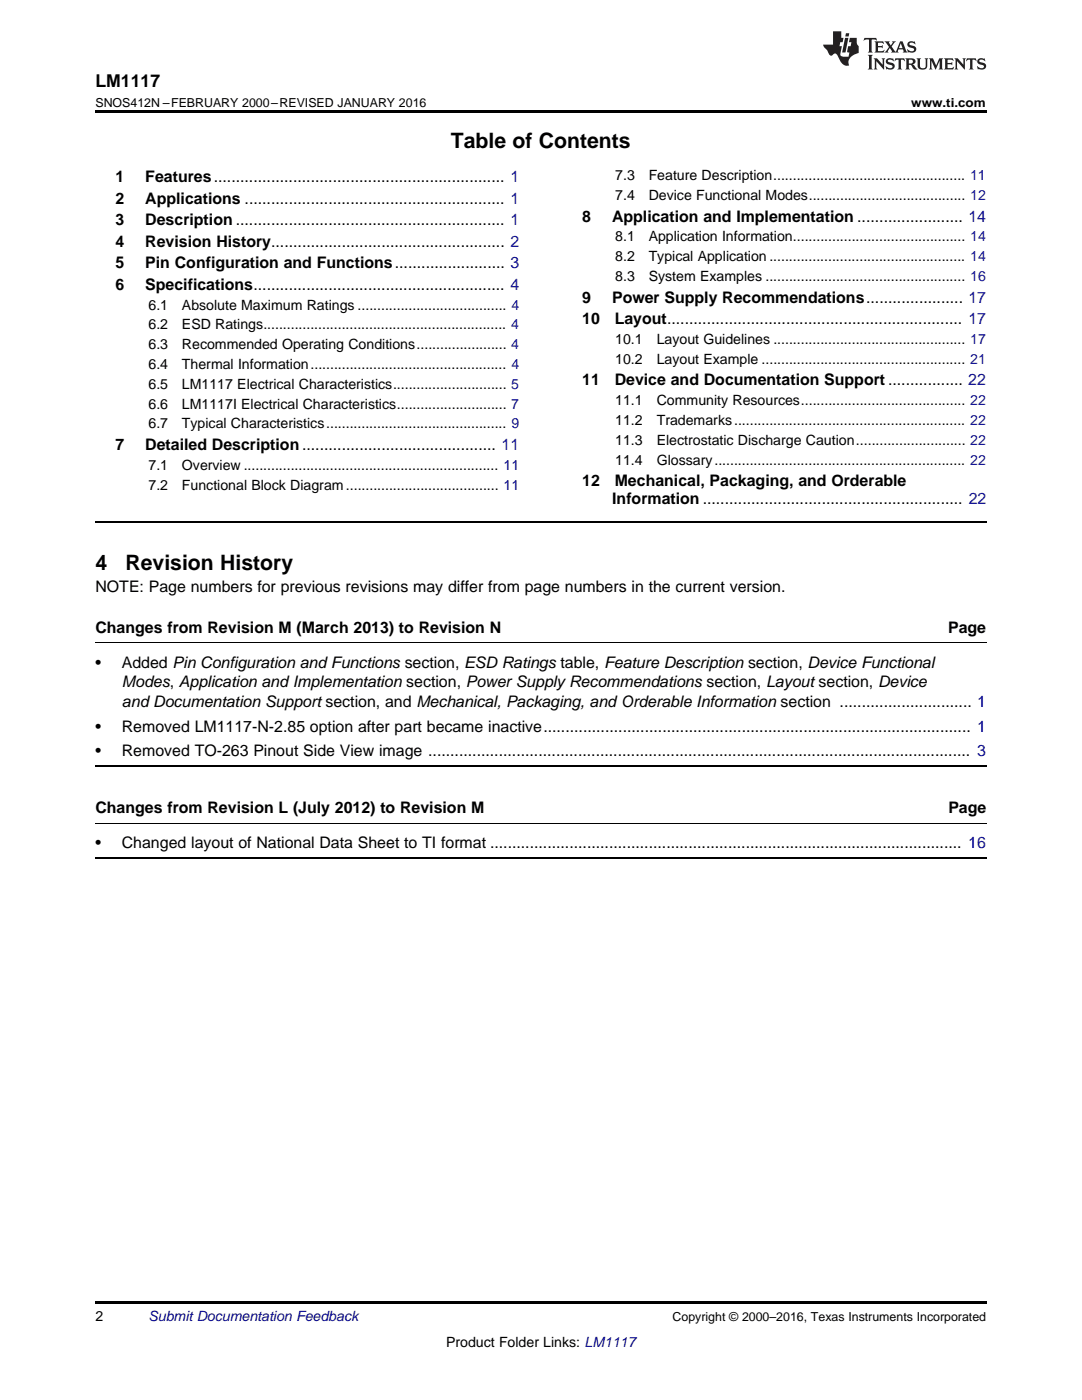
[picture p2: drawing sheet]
<svg xmlns="http://www.w3.org/2000/svg" width="216mm" height="279mm" viewBox="0 0 216 279" stroke-linecap="round" stroke-linejoin="round" font-family="sans-serif">
<defs><g id="words">
<g font-size="4.2">
<text x="90" y="29.6">Table of Contents</text>
<text x="19" y="113.8">4</text>
<text x="25" y="113.8">Revision History</text>
</g>
<text font-size="3.5" x="19" y="17.3">LM1117</text>
<g font-size="3.2">
<text x="23" y="36.3">1</text>
<text x="23" y="40.6">2</text>
<text x="29" y="36.3">Features.................................................................. 1</text>
<text x="29" y="40.6">Applications ........................................................... 1</text>
<text x="23" y="44.9">3</text>
<text x="29" y="44.9">Description ............................................................. 1</text>
<text x="116.2" y="44.2">8</text>
<text x="122.1" y="44.2">Application and Implementation ........................ 14</text>
<text x="23" y="49.2">4</text>
<text x="23" y="53.6">5</text>
<text x="29" y="49.2">Revision History..................................................... 2</text>
<text x="29" y="53.6">Pin Configuration and Functions......................... 3</text>
<text x="23" y="57.9">6</text>
<text x="29" y="57.9">Specifications......................................................... 4</text>
<text x="116.2" y="60.4">9</text>
<text x="116.2" y="64.7">10</text>
<text x="122.1" y="60.4">Power Supply Recommendations...................... 17</text>
<text x="122.7" y="64.7">Layout................................................................... 17</text>
<text x="116.2" y="76.9">11</text>
<text x="122.7" y="76.9">Device and Documentation Support ................. 22</text>
<text x="23" y="89.8">7</text>
<text x="29" y="89.8">Detailed Description............................................ 11</text>
<text x="116.2" y="97">12</text>
<text x="122.2" y="100.5">Information ........................................................... 22</text>
<text x="122.7" y="97">Mechanical, Packaging, and Orderable</text>
<text x="19" y="118.1">NOTE: Page numbers for previous revisions may differ from page numbers in the current version.</text>
<text x="19" y="126.3">Changes from Revision M (March 2013) to Revision N</text>
<text x="189.2" y="126.3">Page</text>
<text x="19" y="133.3">•</text>
<text x="24.3" y="133.3">Added Pin Configuration and Functions section, ESD Ratings table, Feature Description section, Device Functional</text>
<text x="24.3" y="137.2">Modes, Application and Implementation section, Power Supply Recommendations section, Layout section, Device</text>
<text x="24.3" y="141.1">and Documentation Support section, and Mechanical, Packaging, and Orderable Information section .............................. 1</text>
<text x="19" y="146">•</text>
<text x="24.3" y="146">Removed LM1117-N-2.85 option after part became inactive................................................................................................. 1</text>
<text x="19" y="151">•</text>
<text x="24.3" y="151">Removed TO-263 Pinout Side View image ........................................................................................................................... 3</text>
<text x="19" y="162.2">Changes from Revision L (July 2012) to Revision M</text>
<text x="189.2" y="162.2">Page</text>
<text x="19" y="169.3">•</text>
<text x="24.3" y="169.3">Changed layout of National Data Sheet to TI format ........................................................................................................... 16</text>
</g>
<g font-size="2.8">
<text x="122.8" y="36">7.3</text>
<text x="129.4" y="36">Feature Description................................................. 11</text>
<text x="122.8" y="39.9">7.4</text>
<text x="129.4" y="39.9">Device Functional Modes........................................ 12</text>
<text x="122.8" y="48.2">8.1</text>
<text x="122.8" y="52.1">8.2</text>
<text x="129.4" y="48.2">Application Information............................................ 14</text>
<text x="129.4" y="52.1">Typical Application .................................................. 14</text>
<text x="122.8" y="56.1">8.3</text>
<text x="129.4" y="56.1">System Examples ................................................... 16</text>
<text x="29.6" y="61.8">6.1</text>
<text x="29.6" y="65.8">6.2</text>
<text x="36.3" y="61.8">Absolute Maximum Ratings ...................................... 4</text>
<text x="36.3" y="65.8">ESD Ratings.............................................................. 4</text>
<text x="29.6" y="69.7">6.3</text>
<text x="36.3" y="69.7">Recommended Operating Conditions....................... 4</text>
<text x="122.8" y="68.7">10.1</text>
<text x="131" y="68.7">Layout Guidelines ................................................. 17</text>
<text x="29.6" y="73.7">6.4</text>
<text x="29.6" y="77.6">6.5</text>
<text x="36.3" y="73.7">Thermal Information.................................................. 4</text>
<text x="36.3" y="77.6">LM1117 Electrical Characteristics............................. 5</text>
<text x="122.8" y="72.6">10.2</text>
<text x="131" y="72.6">Layout Example .................................................... 21</text>
<text x="29.6" y="81.6">6.6</text>
<text x="36.3" y="81.6">LM1117I Electrical Characteristics............................ 7</text>
<text x="122.8" y="80.9">11.1</text>
<text x="131" y="80.9">Community Resources.......................................... 22</text>
<text x="29.6" y="85.5">6.7</text>
<text x="36.3" y="85.5">Typical Characteristics.............................................. 9</text>
<text x="122.8" y="84.8">11.2</text>
<text x="122.8" y="88.8">11.3</text>
<text x="131" y="84.8">Trademarks........................................................... 22</text>
<text x="131" y="88.8">Electrostatic Discharge Caution............................ 22</text>
<text x="29.6" y="93.8">7.1</text>
<text x="36.3" y="93.8">Overview ................................................................. 11</text>
<text x="122.8" y="92.7">11.4</text>
<text x="131" y="92.7">Glossary................................................................ 22</text>
<text x="29.6" y="97.7">7.2</text>
<text x="36.3" y="97.7">Functional Block Diagram....................................... 11</text>
<text x="19" y="263.6">2</text>
<text x="89" y="268.9">Product Folder Links: LM1117</text>
</g>
<text font-size="2.8" fill="#0000c8" x="29.6" y="263.6">Submit Documentation Feedback</text>
<g font-size="2.5">
<text x="19" y="21.4">SNOS412N –FEBRUARY 2000–REVISED JANUARY 2016</text>
<text x="181.8" y="21.4">www.ti.com</text>
<text x="134.2" y="263.6">Copyright © 2000–2016, Texas Instruments Incorporated</text>
</g>
</g></defs>
<path d="M19 22h177.8v.5h-177.8zM19 259.7h177.8v.5h-177.8z" fill="#000"/>
<path d="M19 104.2h177.8M19 152.9h177.8M19 171.2h177.8" fill="none" stroke="#000" stroke-width=".35"/>
<path d="M19 128.3h177.8M19 164.3h177.8" fill="none" stroke="#000" stroke-width=".2"/>
<g fill="#231f20">
<path d="M172.5 7.6l-.1 .5 .4-.2h.6v.1v2.1l-.2 .4h.9l-.2-.4v-2.1l.1-.1h.5l.5 .2-.2-.5zM174.5 8.3l.2 .3v1.5l-.2 .4h1.8l.2-.6a1.04 1.04 0 0 1-1.3 .2v-.7h.6l.3 .2v-.6l-.3 .2h-.6v-.6l.8-.1 .4 .3-.2-.5zM176.5 8.3l.9 1.1-.9 1.1h.8l-.2-.2 .4-.7 .5 .7-.2 .2h1.5l-.2-.2 .2-.4h.9l.1 .4-.2 .2h1l-.3-.3-.7-1.9h-.5l-.9 2-.8-1 .9-1h-.8l.1 .3-.4 .5-.3-.6 .1-.2zM179.7 8.6l.4 1h-.7zM181.3 8.4a.63 .63 0 0 0-.2 .7 .63 .63 0 0 0 .6 .4l.6 .2 .1 .2a.75 .75 0 0 1-.7 .4 .75 .75 0 0 1-.6-.5l.1 .7 .1-.1a1.11 1.11 0 0 0 1.5-.6 1.13 1.13 0 0 0-1.2-.8l-.1-.4a1.04 1.04 0 0 1 1.2 .2l-.2-.5-.2 .1-.4-.2zM173.2 10.9l.2 .4v2.2l-.2 .4h1l-.3-.4v-2.2l.3-.4zM174.3 11.6l.3 .4v1.5l-.3 .4h.8l-.2-.4v-1.3l1.5 1.7v-1.9l.2-.4h-.7l.2 .4v.9l-1.1-1.3zM177 11.8a.62 .62 0 0 0-.2 .7 .62 .62 0 0 0 .6 .4l.6 .1 .1 .3a.76 .76 0 0 1-.7 .3 .76 .76 0 0 1-.7-.4l.2 .7 .1-.1a1.11 1.11 0 0 0 1.5-.6 1.13 1.13 0 0 0-1.2-.8l-.1-.4a1.04 1.04 0 0 1 1.2 .2l-.2-.6-.2 .1-.5-.1zM178.7 11.6l-.2 .6a.61 .61 0 0 1 .8-.3v1.6l-.2 .4h.9l-.2-.4v-1.6a.63 .63 0 0 1 .7 .3l-.1-.6zM180.6 11.6l.3 .4v1.5l-.3 .4h1l-.2-.2-.1-.8 .6 .2a.76 .76 0 0 0 1.2 .7l-1-1a.58 .58 0 0 0 .6-.5 .58 .58 0 0 0-.5-.6zM181.4 11.9h.1a.45 .45 0 0 1 .5 .1 .45 .45 0 0 1 .1 .5l-.8 .2zM182.9 11.6l.2 .2a2.17 2.17 0 0 0 .3 1.9 .99 .99 0 0 0 1.6-.6v-1.1l.2-.4h-.7l.2 .2a1.92 1.92 0 0 1-.2 1.8 .6 .6 0 0 1-.9-.5v-1.1l.2-.4zM185.4 11.6l.2 .4v1.5l-.2 .4h.7l-.2-.4v-1.4l.8 1.8 .8-1.8v1.4l-.2 .4h.9l-.2-.4v-1.5l.2-.4h-.8l-.6 1.5-.6-1.5zM188.4 11.6l.2 .4v1.5l-.2 .4h1.8l.1-.6a1.04 1.04 0 0 1-1.2 .1v-.6h.5l.4 .2v-.6l-.4 .2h-.5v-.7h.8l.3 .3-.1-.6zM190.5 11.6l.2 .4v1.5l-.2 .4h.7l-.2-.4v-1.3l1.5 1.7v-1.9l.2-.4h-.7l.2 .4v.9l-1.1-1.3zM192.9 11.6l-.1 .6a.61 .61 0 0 1 .7-.3l.1 1.6-.3 .4h1l-.3-.4 .1-1.6a.63 .63 0 0 1 .7 .3l-.1-.6zM195.2 11.8a.62 .62 0 0 0-.2 .7 .62 .62 0 0 0 .6 .4l.6 .1 .1 .3a.76 .76 0 0 1-.7 .3 .76 .76 0 0 1-.6-.4l.1 .7 .1-.1a1.11 1.11 0 0 0 1.6-.6 1.13 1.13 0 0 0-1.3-.8l-.1-.4a1.04 1.04 0 0 1 1.2 .2l-.1-.6-.2 .1-.5-.1z"/>
<path d="M166.2 6.3v2.6h-1.9v.4l.8 .9a.91 .91 0 0 0 1 .8 .56 .56 0 0 1 .5-.3 .56 .56 0 0 1 .5 .3l.4 .8a1.53 1.53 0 0 0 1.9 1.2 1.54 1.54 0 0 1 1-2.1l.9-.3v-1.4a1.52 1.52 0 0 1-.4-1.6h-1.3l-.2 .8h.5l-.2 .8h-.5l-.1 1v.2l.4 .1-.2 .8a1.93 1.93 0 0 1-1.6-.3l.3-1.8h-.5l.2-.8h.4l.2-.8h-.4v-1.3zM168.6 7.6l-.6 2.9h.7l.6-2.9zM168.8 6.6l-.1 .7h.6l.2-.7z"/>
</g>
<use href="#words"/>
</svg>
